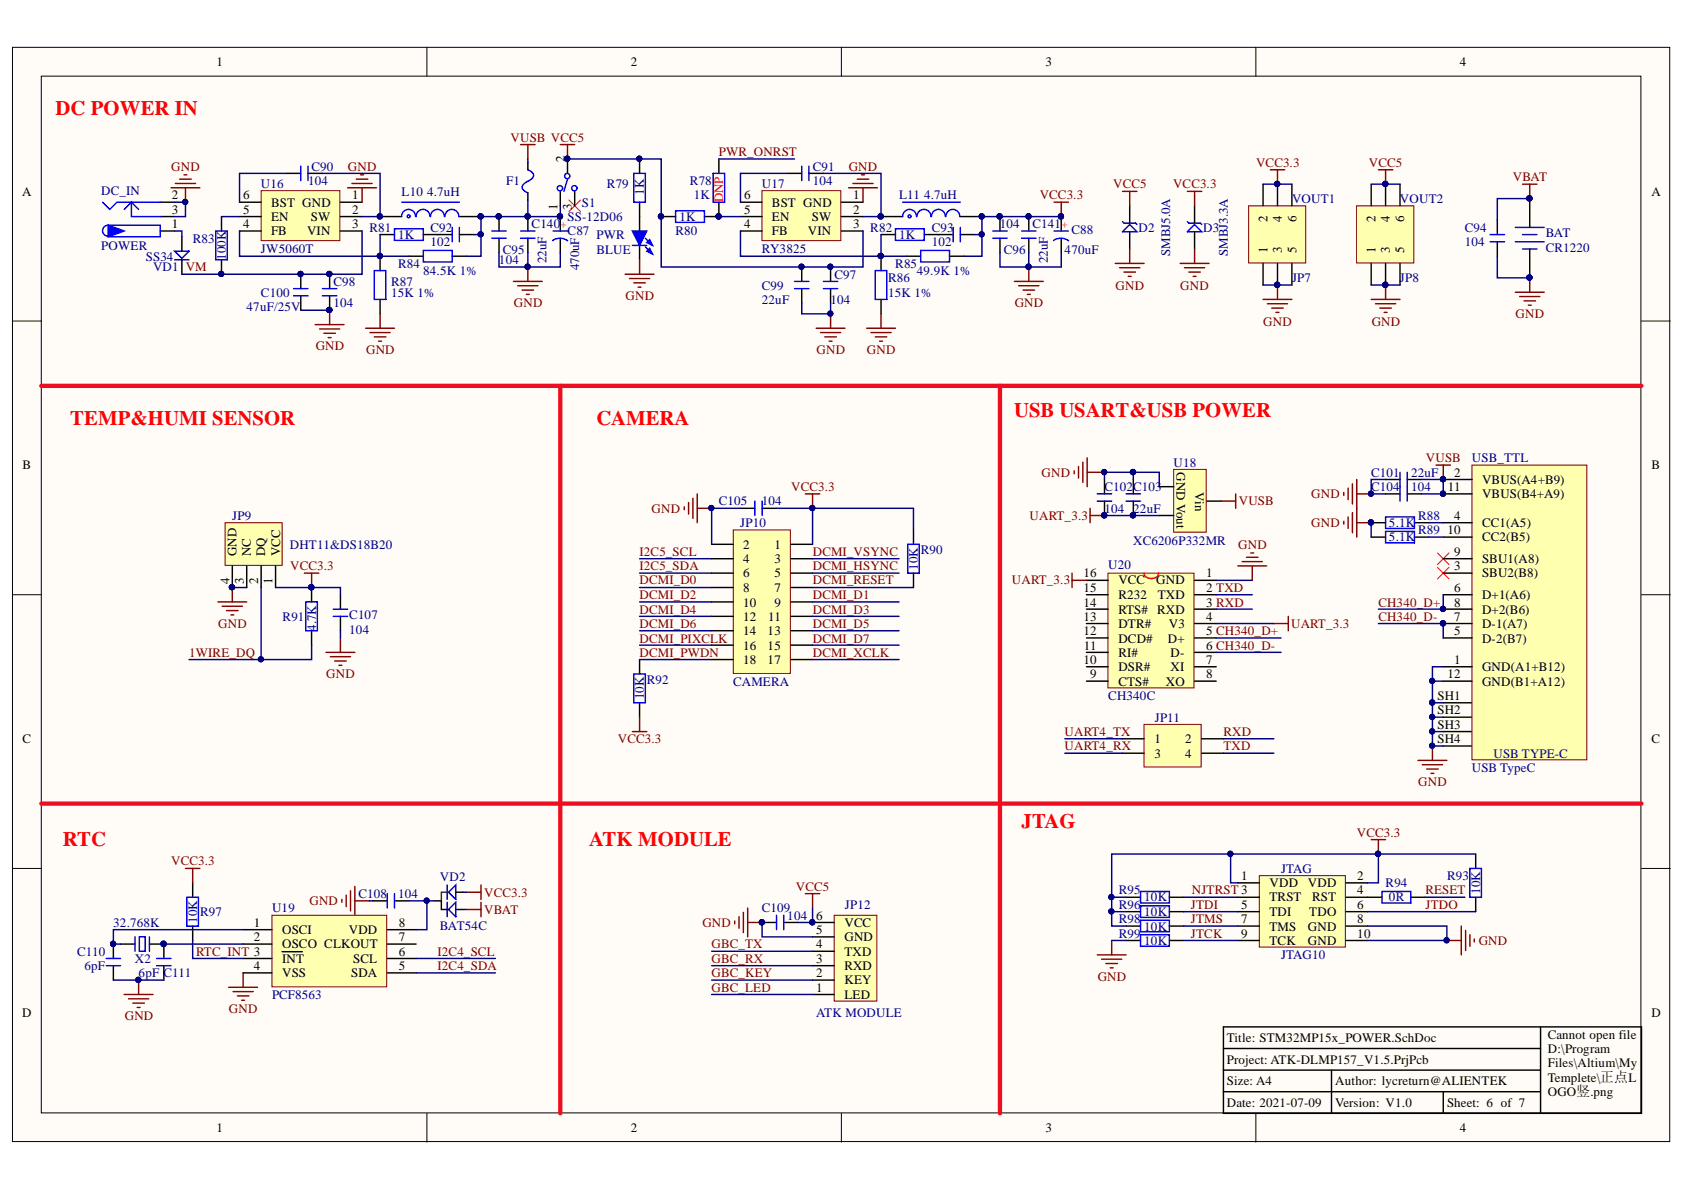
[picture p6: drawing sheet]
<svg xmlns="http://www.w3.org/2000/svg" width="297mm" height="210mm" viewBox="0 0 297 210" stroke-linecap="round" stroke-linejoin="round" font-family="sans-serif">
<defs><g id="words">
<g font-size="3.6" fill="#f00">
<text x="9.8" y="20.3">DC POWER IN</text>
<text x="12.4" y="74.9">TEMP&amp;HUMI SENSOR</text>
<text x="105.2" y="74.9">CAMERA</text>
<text x="178.9" y="73.6">USB USART&amp;USB POWER</text>
<text x="11.1" y="149.2">RTC</text>
<text x="103.9" y="149.2">ATK MODULE</text>
<text x="180.2" y="146.1">JTAG</text>
</g>
<g font-size="2.3">
<text x="38.2" y="11.7">1</text>
<text x="111.3" y="11.7">2</text>
<text x="184.4" y="11.7">3</text>
<text x="257.5" y="11.7">4</text>
<text x="99.6" y="28.6" transform="rotate(-90 99.6 28.6)">2</text>
<text x="3.9" y="34.5">A</text>
<text x="30.3" y="35.2">2</text>
<text x="42.9" y="35.2">6</text>
<text x="62.1" y="35.2">1</text>
<text x="131.3" y="35.2">6</text>
<text x="150.5" y="35.2">1</text>
<text x="291.3" y="34.5">A</text>
<text x="30.3" y="40.3">1</text>
<text x="30.3" y="37.7">3</text>
<text x="42.9" y="40.3">4</text>
<text x="42.9" y="37.7">5</text>
<text x="47.8" y="41.5">FB</text>
<text x="47.8" y="39">EN</text>
<text x="47.8" y="36.4">BST GND</text>
<text x="54.2" y="41.5">VIN</text>
<text x="54.8" y="39">SW</text>
<text x="62.1" y="37.7">2</text>
<text x="62.1" y="40.3">3</text>
<text x="98.3" y="37" transform="rotate(-90 98.3 37)">1</text>
<text x="100.9" y="37" transform="rotate(-90 100.9 37)">3</text>
<text x="131.3" y="40.3">4</text>
<text x="131.3" y="37.7">5</text>
<text x="136.2" y="41.5">FB</text>
<text x="136.2" y="39">EN</text>
<text x="136.2" y="36.4">BST GND</text>
<text x="142.5" y="41.5">VIN</text>
<text x="143.2" y="39">SW</text>
<text x="150.5" y="37.7">2</text>
<text x="150.5" y="40.3">3</text>
<text x="223.6" y="39.2" transform="rotate(-90 223.6 39.2)">2</text>
<text x="226.1" y="39.2" transform="rotate(-90 226.1 39.2)">4</text>
<text x="228.7" y="39.2" transform="rotate(-90 228.7 39.2)">6</text>
<text x="242.6" y="39.2" transform="rotate(-90 242.6 39.2)">2</text>
<text x="245.2" y="39.2" transform="rotate(-90 245.2 39.2)">4</text>
<text x="247.7" y="39.2" transform="rotate(-90 247.7 39.2)">6</text>
<text x="223.6" y="44.7" transform="rotate(-90 223.6 44.7)">1</text>
<text x="226.1" y="44.7" transform="rotate(-90 226.1 44.7)">3</text>
<text x="228.7" y="44.7" transform="rotate(-90 228.7 44.7)">5</text>
<text x="242.6" y="44.7" transform="rotate(-90 242.6 44.7)">1</text>
<text x="245.2" y="44.7" transform="rotate(-90 245.2 44.7)">3</text>
<text x="247.7" y="44.7" transform="rotate(-90 247.7 44.7)">5</text>
<text x="4" y="82.8">B</text>
<text x="207.5" y="83.3" transform="rotate(90 207.5 83.3)">GND Vout</text>
<text x="291.3" y="82.8">B</text>
<text x="210.8" y="86.9" transform="rotate(90 210.8 86.9)">Vin</text>
<text x="255.4" y="86.6">11</text>
<text x="256.5" y="84.1">2</text>
<text x="261.4" y="85.3">VBUS(A4+B9)</text>
<text x="261.4" y="87.9">VBUS(B4+A9)</text>
<text x="255.3" y="94.2">10</text>
<text x="256.5" y="91.7">4</text>
<text x="261.4" y="92.9">CC1(A5)</text>
<text x="261.4" y="95.5">CC2(B5)</text>
<text x="41.7" y="98" transform="rotate(-90 41.7 98)">GND</text>
<text x="44.3" y="98" transform="rotate(-90 44.3 98)">NC</text>
<text x="46.8" y="98" transform="rotate(-90 46.8 98)">DQ</text>
<text x="49.4" y="98" transform="rotate(-90 49.4 98)">VCC</text>
<text x="131.1" y="96.8">2</text>
<text x="131.1" y="99.3">4</text>
<text x="131.1" y="101.8">6</text>
<text x="136.6" y="96.8">1</text>
<text x="136.6" y="99.3">3</text>
<text x="136.6" y="101.8">5</text>
<text x="191.1" y="101.8">16</text>
<text x="212.8" y="101.8">1</text>
<text x="256.5" y="100.6">3</text>
<text x="256.5" y="98">9</text>
<text x="261.4" y="101.8">SBU2(B8)</text>
<text x="261.4" y="99.3">SBU1(A8)</text>
<text x="40.5" y="103" transform="rotate(-90 40.5 103)">4</text>
<text x="43" y="103" transform="rotate(-90 43 103)">3</text>
<text x="45.5" y="103" transform="rotate(-90 45.5 103)">2</text>
<text x="48.1" y="103" transform="rotate(-90 48.1 103)">1</text>
<text x="131.1" y="104.4">8</text>
<text x="131.1" y="107">10</text>
<text x="136.6" y="104.4">7</text>
<text x="136.6" y="107">9</text>
<text x="191.1" y="107">14</text>
<text x="191.1" y="104.4">15</text>
<text x="197.3" y="105.7">R232</text>
<text x="197.3" y="103.1">VCC</text>
<text x="204" y="103.1">GND</text>
<text x="204.2" y="105.7">TXD</text>
<text x="212.8" y="104.4">2 TXD</text>
<text x="212.8" y="107">3 RXD</text>
<text x="256.5" y="104.4">6</text>
<text x="256.5" y="107">8</text>
<text x="261.4" y="105.7">D+1(A6)</text>
<text x="131.1" y="109.5">12</text>
<text x="131.1" y="112.1">14</text>
<text x="135.4" y="112.1">13</text>
<text x="135.5" y="109.5">11</text>
<text x="191.1" y="112.1">12</text>
<text x="191.1" y="109.5">13</text>
<text x="197.3" y="113.3">DCD#</text>
<text x="197.3" y="110.8">DTR#</text>
<text x="197.3" y="108.3">RTS#</text>
<text x="204.1" y="108.3">RXD</text>
<text x="206" y="113.3">D+</text>
<text x="206.2" y="110.8">V3</text>
<text x="212.8" y="109.5">4</text>
<text x="212.8" y="112.1">5 CH340_D+</text>
<text x="256.5" y="112.1">5</text>
<text x="256.5" y="109.5">7</text>
<text x="261.4" y="113.3">D-2(B7)</text>
<text x="261.4" y="110.8">D-1(A7)</text>
<text x="261.4" y="108.3">D+2(B6)</text>
<text x="131.1" y="114.6">16</text>
<text x="131.1" y="117.1">18</text>
<text x="135.4" y="114.6">15</text>
<text x="135.4" y="117.1">17</text>
<text x="191.1" y="117.1">10</text>
<text x="191.2" y="114.6">11</text>
<text x="192.3" y="119.7">9</text>
<text x="197.3" y="118.4">DSR#</text>
<text x="197.3" y="115.9">RI#</text>
<text x="206.5" y="115.9">D-</text>
<text x="206.5" y="118.4">XI</text>
<text x="212.8" y="114.6">6 CH340_D-</text>
<text x="212.8" y="117.1">7</text>
<text x="212.8" y="119.7">8</text>
<text x="255.3" y="119.7">12</text>
<text x="256.5" y="117.1">1</text>
<text x="261.4" y="118.4">GND(A1+B12)</text>
<text x="197.3" y="120.9">CTS#</text>
<text x="205.6" y="120.9">XO</text>
<text x="253.5" y="123.5">SH1</text>
<text x="261.4" y="120.9">GND(B1+A12)</text>
<text x="4" y="131.1">C</text>
<text x="203.6" y="131.1">1</text>
<text x="209" y="131.1">2</text>
<text x="253.5" y="126">SH2</text>
<text x="253.5" y="128.6">SH3</text>
<text x="253.5" y="131.1">SH4</text>
<text x="291.3" y="131.1">C</text>
<text x="203.6" y="133.6">3</text>
<text x="209" y="133.6">4</text>
<text x="261.4" y="132.4">Shield4</text>
<text x="218.9" y="155.2">1</text>
<text x="239.4" y="155.2">2</text>
<text x="218.9" y="160.3">5</text>
<text x="223.9" y="156.5">VDD</text>
<text x="223.9" y="159">TRST</text>
<text x="223.9" y="161.5">TDI</text>
<text x="230.7" y="156.5">VDD</text>
<text x="230.9" y="161.5">TDO</text>
<text x="231.5" y="159">RST</text>
<text x="239.4" y="157.7">4</text>
<text x="239.4" y="160.3">6</text>
<text x="44.8" y="163.5">1</text>
<text x="44.8" y="166">2</text>
<text x="49.8" y="164.8">OSCI</text>
<text x="49.8" y="167.3">OSCO CLKOUT</text>
<text x="61.5" y="164.8">VDD</text>
<text x="70.3" y="166">7</text>
<text x="70.3" y="163.5">8</text>
<text x="144" y="167.3">4</text>
<text x="144" y="162.2">6</text>
<text x="144" y="164.8">5</text>
<text x="148.9" y="163.5">VCC</text>
<text x="148.9" y="166">GND</text>
<text x="218.9" y="162.8">7</text>
<text x="218.9" y="165.4">9</text>
<text x="223.9" y="164.2">TMS</text>
<text x="223.9" y="166.7">TCK</text>
<text x="230.7" y="164.2">GND</text>
<text x="230.7" y="166.7">GND</text>
<text x="239.4" y="162.8">8</text>
<text x="239.4" y="165.4">10</text>
<text x="44.8" y="171.1">4</text>
<text x="49.8" y="169.8">INT</text>
<text x="49.8" y="172.4">VSS</text>
<text x="61.9" y="172.4">SDA</text>
<text x="62.3" y="169.8">SCL</text>
<text x="70.3" y="171.1">5</text>
<text x="70.3" y="168.6">6</text>
<text x="144" y="172.4">2</text>
<text x="144" y="169.8">3</text>
<text x="148.9" y="173.6">KEY</text>
<text x="148.9" y="171.1">RXD</text>
<text x="148.9" y="168.6">TXD</text>
<text x="3.9" y="179.4">D</text>
<text x="144" y="174.9">1</text>
<text x="148.9" y="176.2">LED</text>
<text x="291.3" y="179.4">D</text>
<text x="216.4" y="183.8">Title: STM32MP15x_POWER.SchDoc</text>
<text x="273" y="183.2">Cannot open file</text>
<text x="273" y="185.7">D:\Program</text>
<text x="216.4" y="191.4">Size: A4</text>
<text x="216.4" y="187.6">Project: ATK-DLMP157_V1.5.PrjPcb</text>
<text x="235.5" y="191.4">Author: lycreturn@ALIENTEK</text>
<text x="273" y="188.3">Files\Altium\My</text>
<text x="273" y="190.8">Templete\正点L</text>
<text x="216.4" y="195.3">Date: 2021-07-09</text>
<text x="235.5" y="195.3">Version: V1.0</text>
<text x="255.2" y="195.3">Sheet: 6 of 7</text>
<text x="273" y="193.3">OGO竖.png</text>
<text x="38.2" y="199.7">1</text>
<text x="111.3" y="199.7">2</text>
<text x="184.4" y="199.7">3</text>
<text x="257.5" y="199.7">4</text>
</g>
<g font-size="2.3" fill="#800000">
<text x="90" y="25">VUSB VCC5</text>
<text x="126.8" y="27.6">PWR_ONRST</text>
<text x="221.6" y="29.4">VCC3.3</text>
<text x="241.4" y="29.4">VCC5</text>
<text x="30.2" y="30.1">GND</text>
<text x="61.4" y="30.1">GND</text>
<text x="149.7" y="30.1">GND</text>
<text x="183.4" y="35.2">VCC3.3</text>
<text x="196.3" y="33.2">VCC5</text>
<text x="206.9" y="33.2">VCC3.3</text>
<text x="266.8" y="32">VBAT</text>
<text x="32.8" y="47.9">VM</text>
<text x="110.4" y="52.9">GND</text>
<text x="196.8" y="51.1">GND</text>
<text x="208.2" y="51.1">GND</text>
<text x="90.6" y="54.2">GND</text>
<text x="179" y="54.2">GND</text>
<text x="222.8" y="57.4">GND</text>
<text x="241.9" y="57.4">GND</text>
<text x="267.3" y="56.2">GND</text>
<text x="55.7" y="61.8">GND</text>
<text x="64.6" y="62.5">GND</text>
<text x="144" y="62.5">GND</text>
<text x="152.9" y="62.5">GND</text>
<text x="251.5" y="81.5">VUSB</text>
<text x="139.6" y="86.6">VCC3.3</text>
<text x="183.7" y="84.1">GND</text>
<text x="218.5" y="89.1">VUSB</text>
<text x="231.3" y="87.9">GND</text>
<text x="114.9" y="90.4">GND</text>
<text x="181.6" y="91.7">UART_3.3</text>
<text x="231.3" y="92.9">GND</text>
<text x="51.2" y="100.6">VCC3.3</text>
<text x="112.8" y="98">I2C5_SCL</text>
<text x="112.8" y="100.6">I2C5_SDA</text>
<text x="143.4" y="98">DCMI_VSYNC</text>
<text x="143.4" y="100.6">DCMI_HSYNC</text>
<text x="218.4" y="96.8">GND</text>
<text x="112.8" y="103.1">DCMI_D0</text>
<text x="112.8" y="105.7">DCMI_D2</text>
<text x="143.4" y="103.1">DCMI_RESET</text>
<text x="143.4" y="105.7">DCMI_D1</text>
<text x="178.5" y="103.1">UART_3.3</text>
<text x="243.1" y="107">CH340_D+</text>
<text x="38.5" y="110.8">GND</text>
<text x="112.8" y="113.3">DCMI_PIXCLK</text>
<text x="112.8" y="108.3">DCMI_D4</text>
<text x="112.8" y="110.8">DCMI_D6</text>
<text x="143.4" y="108.3">DCMI_D3</text>
<text x="143.4" y="110.8">DCMI_D5</text>
<text x="143.4" y="113.3">DCMI_D7</text>
<text x="227.7" y="110.8">UART_3.3</text>
<text x="243.1" y="109.5">CH340_D-</text>
<text x="33.3" y="115.9">1WIRE_DQ</text>
<text x="57.5" y="119.7">GND</text>
<text x="112.8" y="115.9">DCMI_PWDN</text>
<text x="143.4" y="115.9">DCMI_XCLK</text>
<text x="109" y="131.1">VCC3.3</text>
<text x="187.8" y="129.8">UART4_TX</text>
<text x="215.8" y="129.8">RXD</text>
<text x="187.8" y="132.4">UART4_RX</text>
<text x="215.8" y="132.4">TXD</text>
<text x="250.2" y="138.7">GND</text>
<text x="239.3" y="147.6">VCC3.3</text>
<text x="30.2" y="152.7">VCC3.3</text>
<text x="54.6" y="159.7">GND</text>
<text x="85.4" y="158.2">VCC3.3</text>
<text x="85.4" y="161.2">VBAT</text>
<text x="140.4" y="157.1">VCC5</text>
<text x="210" y="160.3">JTDI</text>
<text x="210.2" y="157.7">NJTRST 3</text>
<text x="251.4" y="157.7">RESET</text>
<text x="251.4" y="160.3">JTDO</text>
<text x="123.9" y="163.5">GND</text>
<text x="125.5" y="167.3">GBC_TX</text>
<text x="210" y="162.8">JTMS</text>
<text x="210" y="165.4">JTCK</text>
<text x="260.8" y="166.7">GND</text>
<text x="34.6" y="168.6">RTC_INT 3</text>
<text x="77.2" y="168.6">I2C4_SCL</text>
<text x="77.2" y="171.1">I2C4_SDA</text>
<text x="125.5" y="169.8">GBC_RX</text>
<text x="125.5" y="172.4">GBC_KEY</text>
<text x="193.6" y="173">GND</text>
<text x="22" y="180">GND</text>
<text x="40.4" y="178.7">GND</text>
<text x="125.5" y="174.9">GBC_LED</text>
</g>
<g font-size="2.3" fill="#000080">
<text x="17.9" y="34.4">DC_IN</text>
<text x="46" y="33.1">U16</text>
<text x="54.3" y="32.6">104</text>
<text x="54.9" y="30.1">C90</text>
<text x="70.8" y="34.5">L10</text>
<text x="75.3" y="34.5">4.7uH</text>
<text x="89.3" y="32.6">F1</text>
<text x="107.1" y="33.2">R79</text>
<text x="113.6" y="34.4" transform="rotate(-90 113.6 34.4)">1K</text>
<text x="121.7" y="32.6">R78</text>
<text x="122.4" y="35.2">1K</text>
<text x="134.4" y="33.1">U17</text>
<text x="143.4" y="30.1">C91</text>
<text x="143.4" y="32.6">104</text>
<text x="158.6" y="35.2">L11</text>
<text x="163" y="35.2">4.7uH</text>
<text x="227.9" y="35.8">VOUT1</text>
<text x="246.9" y="35.8">VOUT2</text>
<text x="65.2" y="40.8">R81</text>
<text x="75.9" y="40.8">C92</text>
<text x="93.8" y="40.3">C140</text>
<text x="100.1" y="41.5">C87</text>
<text x="100.1" y="39">SS-12D06</text>
<text x="102.7" y="36.4">S1</text>
<text x="119.2" y="41.5">R80</text>
<text x="119.8" y="39">1K</text>
<text x="153.5" y="40.8">R82</text>
<text x="164.3" y="40.8">C93</text>
<text x="176.4" y="40.3">104</text>
<text x="182.1" y="40.3">C141</text>
<text x="189" y="41.3">C88</text>
<text x="200.8" y="40.8">D2</text>
<text x="212.2" y="40.8">D3</text>
<text x="258.4" y="40.8">C94</text>
<text x="272.7" y="41.9">BAT</text>
<text x="17.9" y="44.1">POWER</text>
<text x="25.7" y="46">SS34</text>
<text x="27" y="47.9">VD1</text>
<text x="34" y="42.8">R83</text>
<text x="39.9" y="45.8" transform="rotate(-90 39.9 45.8)">100K</text>
<text x="46" y="44.6">JW5060T</text>
<text x="70.2" y="47.3">R84</text>
<text x="70.2" y="42.1">1K</text>
<text x="75.9" y="43.5">102</text>
<text x="88" y="46.6">104</text>
<text x="88.7" y="44.7">C95</text>
<text x="96.4" y="46.4" transform="rotate(-90 96.4 46.4)">22uF</text>
<text x="102.1" y="47.7" transform="rotate(-90 102.1 47.7)">470uF</text>
<text x="105.2" y="42.1">PWR</text>
<text x="105.2" y="44.7">BLUE</text>
<text x="134.4" y="44.6">RY3825</text>
<text x="157.9" y="47.3">R85</text>
<text x="158.6" y="42.1">1K</text>
<text x="164.3" y="43.5">102</text>
<text x="177" y="44.7">C96</text>
<text x="184.8" y="46.4" transform="rotate(-90 184.8 46.4)">22uF</text>
<text x="187.8" y="44.7">470uF</text>
<text x="206.4" y="45.2" transform="rotate(-90 206.4 45.2)">SMBJ5.0A</text>
<text x="216.6" y="45.2" transform="rotate(-90 216.6 45.2)">SMBJ3.3A</text>
<text x="258.4" y="43.5">104</text>
<text x="272.7" y="44.5">CR1220</text>
<text x="46" y="52.3">C100</text>
<text x="58.8" y="50.4">C98</text>
<text x="69" y="50.4">R87</text>
<text x="69" y="52.3">15K 1%</text>
<text x="74.6" y="48.5">84.5K 1%</text>
<text x="134.4" y="51.1">C99</text>
<text x="134.4" y="53.6">22uF</text>
<text x="146.5" y="53.6">104</text>
<text x="147.2" y="49.1">C97</text>
<text x="156.6" y="49.8">R86</text>
<text x="156.6" y="52.3">15K 1%</text>
<text x="161.7" y="48.5">49.9K 1%</text>
<text x="227.9" y="49.8">JP7</text>
<text x="246.9" y="49.8">JP8</text>
<text x="43.5" y="54.9">47uF/25V</text>
<text x="58.8" y="54.2">104</text>
<text x="207" y="82.3">U18</text>
<text x="259.6" y="81.5">USB_TTL</text>
<text x="126.8" y="89.1">C105</text>
<text x="134.4" y="89.1">104</text>
<text x="194.8" y="86.6">C102C103</text>
<text x="241.9" y="86.6">C104</text>
<text x="241.9" y="84.1">C101</text>
<text x="248.9" y="86.6">104</text>
<text x="248.9" y="84.1">22uF</text>
<text x="41" y="91.7">JP9</text>
<text x="130.6" y="92.9">JP10</text>
<text x="194.8" y="90.4">104</text>
<text x="199.9" y="90.4">22uF</text>
<text x="245" y="92.9">5.1K</text>
<text x="245" y="95.5">5.1K</text>
<text x="250.2" y="91.7">R88</text>
<text x="250.2" y="94.2">R89</text>
<text x="51.1" y="96.8">DHT11&amp;DS18B20</text>
<text x="161.9" y="100.5" transform="rotate(-90 161.9 100.5)">10K</text>
<text x="162.4" y="97.8">R90</text>
<text x="195.5" y="100.3">U20</text>
<text x="199.9" y="96.2">XC6206P332MR</text>
<text x="49.8" y="109.5">R91</text>
<text x="55.8" y="111.2" transform="rotate(-90 55.8 111.2)">4.7K</text>
<text x="61.6" y="109.3">C107</text>
<text x="61.6" y="111.8">104</text>
<text x="113.6" y="123.3" transform="rotate(-90 113.6 123.3)">10K</text>
<text x="114.1" y="120.7">R92</text>
<text x="129.3" y="120.9">CAMERA</text>
<text x="195.5" y="123.5">CH340C</text>
<text x="203.7" y="127.3">JP11</text>
<text x="259.6" y="136.2">USB TypeC</text>
<text x="263.4" y="133.6">USB TYPE-C</text>
<text x="77.6" y="155.4">VD2</text>
<text x="226" y="153.9">JTAG</text>
<text x="255.2" y="155.2">R93</text>
<text x="35.3" y="161.5">R97</text>
<text x="48" y="160.9">U19</text>
<text x="63.2" y="158.4">C108</text>
<text x="70.2" y="158.4">104</text>
<text x="134.4" y="160.9">C109</text>
<text x="149" y="160.3">JP12</text>
<text x="197.4" y="157.7">R95</text>
<text x="197.4" y="160.3">R96</text>
<text x="201.8" y="159">10K</text>
<text x="201.8" y="161.5">10K</text>
<text x="244.4" y="156.5">R94</text>
<text x="245" y="159">0R</text>
<text x="261.1" y="157.6" transform="rotate(-90 261.1 157.6)">10K</text>
<text x="20" y="163.5">32.768K</text>
<text x="34.8" y="162.7" transform="rotate(-90 34.8 162.7)">10K</text>
<text x="77.6" y="164">BAT54C</text>
<text x="138.9" y="162.2">104</text>
<text x="197.4" y="162.8">R98</text>
<text x="197.4" y="165.4">R99</text>
<text x="201.8" y="164.2">10K</text>
<text x="201.8" y="166.7">10K</text>
<text x="13.6" y="168.6">C110</text>
<text x="14.9" y="171.1">6pF</text>
<text x="23.8" y="169.8">X2</text>
<text x="24.5" y="172.4">6pF C111</text>
<text x="226" y="169.2">JTAG10</text>
<text x="48" y="176.2">PCF8563</text>
<text x="144" y="179.4">ATK MODULE</text>
</g>
<text font-size="2.3" fill="#f00" x="127.5" y="35.7" transform="rotate(-90 127.5 35.7)">DNP</text>
<g font-size="1.9" fill="#f00">
<text x="98.9" y="39.2" transform="rotate(90 98.9 39.2)">+</text>
<text x="187.4" y="39.2" transform="rotate(90 187.4 39.2)">+</text>
</g>
</g></defs>
<g fill="#fffcf8" stroke="#000" stroke-width=".18">
<path d="M2.2 8.3h292.3v193.1h-292.3z"/>
<path d="M7.3 13.4h282.1v182.9h-282.1z"/>
</g>
<path d="M75.3 8.3v5.1M148.4 8.3v5.1M221.5 8.3v5.1M2.2 56.6h5.1M289.5 56.6h5.1M2.2 104.9h5.1M289.5 104.9h5.1M2.2 153.2h5.1M289.5 153.2h5.1M75.3 196.4v5.1M148.4 196.4v5.1M221.5 196.4v5.1" fill="none" stroke="#000" stroke-width=".18"/>
<path d="M215.8 181.1h73.7v15.3h-73.7zM215.8 188.8h55.9M215.8 192.6h55.9M215.8 184.9h55.9M234.9 188.8v7.6M254.6 192.6v3.8M271.7 181.1v15.3" fill="none" stroke="#000" stroke-width=".25"/>
<path d="M220.2 36.3h10.1v10.1h-10.1z" fill="#ffffb0" stroke="#800000" stroke-width=".18"/>
<path d="M222.8 32.5v3.8M225.3 32.5v3.8M227.9 32.5v3.8M222.8 46.5v3.8M225.3 46.5v3.8M227.9 46.5v3.8" fill="none" stroke="#000" stroke-width=".25"/>
<g fill="#000080" stroke="#000080" stroke-width=".18">
<circle cx="225.3" cy="50.2" r=".46"/>
<circle cx="225.3" cy="32.4" r=".46"/>
</g>
<path d="M239.3 36.3h10.1v10.1h-10.1z" fill="#ffffb0" stroke="#800000" stroke-width=".18"/>
<path d="M199.3 36.3v3M210.7 36.3v3M241.9 32.5v3.8M244.4 32.5v3.8M246.9 32.5v3.8M199.3 40.9v3M210.7 40.9v3M241.9 46.5v3.8M244.4 46.5v3.8M246.9 46.5v3.8" fill="none" stroke="#000" stroke-width=".25"/>
<g fill="#000080" stroke="#000080" stroke-width=".18">
<circle cx="244.3" cy="50.2" r=".46"/>
<circle cx="244.4" cy="32.4" r=".46"/>
<circle cx="225.3" cy="32.4" r=".46"/>
<circle cx="225.3" cy="50.2" r=".46"/>
<circle cx="269.8" cy="49" r=".46"/>
<circle cx="269.8" cy="35" r=".47"/>
</g>
<g fill="none" stroke="#800000" stroke-width=".25">
<path d="M198 33.8h2.5M199.3 33.8v2.5M209.4 33.8h2.6M210.7 33.8v2.5M224.1 29.9h2.5M225.3 29.9v2.6M243.1 29.9h2.6M244.4 29.9v2.6M268.6 32.5h2.5M269.8 32.5v2.5M196.7 46.5h5.1M197.5 47.2h3.5"/>
<path d="M198.3 48h2M199 48.8h.5M199.3 43.9v2.6M208.2 46.5h5.1M208.9 47.2h3.6M209.7 48h2M210.5 48.8h.5M210.7 43.9v2.6M222.8 52.8h5.1M223.6 53.6h3.5M224.3 54.3h2M225.1 55.1h.5"/>
<path d="M225.3 50.3v2.5M241.9 52.8h5M242.6 53.6h3.6M243.4 54.3h2M244.1 55.1h.6M244.4 50.3v2.5M267.3 51.5h5.1M268.1 52.3h3.5M268.8 53.1h2M269.6 53.8h.5M269.8 49v2.5"/>
</g>
<path d="M198 39.1l.3 .2h2l.2 .3M209.4 39.1l.3 .2h2l.3 .3M198 40.9l1.3-1.3 1.2 1.3zM209.4 40.9l1.3-1.3 1.3 1.3z" fill="none" stroke="#00f" stroke-width=".25"/>
<path d="M7.3 68.1h282.2M176.4 68.1v128.3" fill="none" stroke="#ee0e22" stroke-width=".76"/>
<path d="M201.8 127.8h10.1v7.5h-10.1z" fill="#ffffb0" stroke="#800000" stroke-width=".18"/>
<path d="M198 130.3h3.8M198 132.9h3.8M212 130.3h3.8M212 132.9h3.8" fill="none" stroke="#000" stroke-width=".25"/>
<path d="M195.4 101.1h15.2v20.2h-15.2z" fill="#ffffb0" stroke="#800000" stroke-width=".18"/>
<g fill="none" stroke="#000" stroke-width=".25">
<path d="M191.6 102.4h3.9M191.6 104.9h3.9M191.6 107.4h3.9M191.6 110h3.9M191.6 112.5h3.9M191.6 115.1h3.9M191.6 117.6h3.9M210.7 102.4h3.8M210.7 104.9h3.8M210.7 107.4h3.8M210.7 110h3.8M210.7 112.5h3.8"/>
<path d="M210.7 115.1h3.8M210.7 117.6h3.8M191.6 120.2h3.9M210.7 120.2h3.8M65.8 158.9h2.5M69.6 158.9h2.5M76.6 158.9h1.2v1.5h1.3M80.4 157.4h1.3M198.6 158.3h2.6M206.3 158.3h2.5M241.2 158.3h2.6M248.9 158.3h2.5"/>
<path d="M260.3 150.6v2.6M260.3 158.3v2.5M20 166.5v2.6M20 170.3v2.6M21.3 166.5h2.5M26.4 166.5h2.5v2.6M28.9 170.3v2.6M80.4 160.4h1.3M198.6 160.8h2.6M198.6 163.3h2.6M198.6 165.9h2.6M206.3 160.8h2.5"/>
<path d="M206.3 163.3h2.5M206.3 165.9h2.5"/>
</g>
<path d="M201.8 101.1a1.32 1.32 0 0 0 1.3 1 1.32 1.32 0 0 0 1.3-1" fill="none" stroke="#f00" stroke-width=".25"/>
<path d="M98.8 68.1v128.3M7.3 141.7h282.2" fill="none" stroke="#ee0e22" stroke-width=".76"/>
<g fill="none" stroke="#00f" stroke-width=".25">
<path d="M68.3 157.6v2.6M69.6 157.6v2.6M78.9 156.1v2.5M78.9 159.2v2.5M79.1 157.4l1.3-1.3v2.5zM201.2 157.2h5.1v2.1h-5.1zM201.2 159.8h5.1v2h-5.1zM243.8 157.2h5.1v2.1h-5.1zM259.3 153.2h2v5.1h-2zM18.7 169.1h2.6M18.7 170.3h2.6M23.8 165.3v2.5"/>
<path d="M24.6 165.3h1v2.5h-1zM26.4 165.3v2.5M27.6 169.1h2.6M27.6 170.3h2.6M79.1 160.4l1.3-1.2v2.5zM201.2 162.3h5.1v2.1h-5.1zM201.2 164.9h5.1v2h-5.1z"/>
</g>
<g fill="none" stroke="#800000" stroke-width=".25">
<path d="M60.3 158.6v.6M61.1 157.9v2M61.8 157.1v3.6M62.6 156.4v5M62.6 158.9h2.5M82.3 157.4h2.5M84.8 156.1v2.5M84.8 159.2v2.5M241.9 148.1h2.5M243.1 148.1v2.5M21.9 175.4h5.1M22.7 176.2h3.5"/>
<path d="M23.4 176.9h2.1M24.2 177.7h.5M24.4 172.9v2.5M40.3 174.1h5.1M41.1 174.9h3.6M41.9 175.7h2M42.6 176.4h.5M42.9 171.6v2.5M82.3 160.4h2.5M193.5 168.4h5.1M194.3 169.2h3.6M195.1 170h2"/>
<path d="M195.8 170.7h.5M196.1 165.9v2.5M255.2 165.9h2.6M257.8 163.3v5.1M258.5 164.1v3.6M259.3 164.9v2M260 165.6v.5"/>
</g>
<g fill="#000080" stroke="#000080" stroke-width=".18">
<circle cx="243.1" cy="150.6" r=".47"/>
<circle cx="255.2" cy="165.8" r=".46"/>
<circle cx="19.9" cy="166.5" r=".46"/>
<circle cx="28.8" cy="166.5" r=".46"/>
<circle cx="24.4" cy="172.8" r=".47"/>
</g>
<path d="M79.1 157.4h-1.3v1.5" fill="none" stroke="#2d1b3e" stroke-width=".25"/>
<path d="M129.3 93.5h10.1v25.3h-10.1z" fill="#ffffb0" stroke="#800000" stroke-width=".18"/>
<g fill="none" stroke="#000" stroke-width=".25">
<path d="M125.5 96h3.8M125.5 98.6h3.8M130.6 89.7h2.6M134.4 89.7h2.6M139.5 96h3.8M139.5 98.6h3.8M161.1 93.5v2.5M125.5 101.1h3.8M125.5 103.6h3.8M125.5 106.2h3.8M125.5 108.7h3.8M125.5 111.3h3.8"/>
<path d="M125.5 113.8h3.8M125.5 116.3h3.8M139.5 101.1h3.8M139.5 103.6h3.8M139.5 106.2h3.8M139.5 108.7h3.8M139.5 111.3h3.8M139.5 113.8h3.8M139.5 116.3h3.8M161.1 101.1v2.5"/>
</g>
<path d="M133.2 88.4v2.5M134.4 88.4v2.5M160.1 96h2v5.1h-2z" fill="none" stroke="#00f" stroke-width=".25"/>
<path d="M120.7 89.4v.5M121.5 88.6v2.1M122.2 87.9v3.5M123 87.1v5.1M123 89.7h2.5M142.1 87.1h2.5M143.3 87.1v2.6" fill="none" stroke="#800000" stroke-width=".25"/>
<g fill="#000080" stroke="#000080" stroke-width=".18">
<circle cx="125.5" cy="89.6" r=".46"/>
<circle cx="143.3" cy="89.6" r=".46"/>
</g>
<path d="M147.1 161.4h7.6v15.2h-7.6z" fill="#ffffb0" stroke="#800000" stroke-width=".18"/>
<path d="M112.8 116.3v2.6M112.8 124v2.5M134.4 162.7h2.6M138.2 162.7h2.6M143.3 175.4h3.8M143.3 172.9h3.8M143.3 170.3h3.8M143.3 167.8h3.8M143.3 162.7h3.8M143.3 165.3h3.8" fill="none" stroke="#000" stroke-width=".25"/>
<g fill="#000080" stroke="#000080" stroke-width=".18">
<circle cx="143.3" cy="162.7" r=".46"/>
<circle cx="134.4" cy="162.7" r=".46"/>
</g>
<path d="M111.5 129h2.6M112.8 126.5v2.5M142.1 157.6h2.5M143.3 157.6v2.6M129.6 162.5v.5M130.4 161.7v2M131.1 160.9v3.6M131.9 160.2v5.1M131.9 162.7h2.5" fill="none" stroke="#800000" stroke-width=".25"/>
<path d="M111.8 118.9h2v5.1h-2zM137 161.4v2.6M138.2 161.4v2.6" fill="none" stroke="#00f" stroke-width=".25"/>
<path d="M222.1 154.5h15.2v12.6h-15.2z" fill="#ffffb0" stroke="#800000" stroke-width=".18"/>
<path d="M218.3 155.7h3.9M218.3 158.3h3.9M237.4 155.7h3.8M237.4 158.3h3.8M218.3 160.8h3.9M218.3 163.3h3.9M218.3 165.9h3.9M237.4 160.8h3.8M237.4 163.3h3.8M237.4 165.9h3.8" fill="none" stroke="#000" stroke-width=".25"/>
<path d="M48 161.4h20.2v12.7h-20.2z" fill="#ffffb0" stroke="#800000" stroke-width=".18"/>
<g fill="none" stroke="#000" stroke-width=".25">
<path d="M28.3 35.7h2.5M28.3 38.2h2.5M93.1 28.7v1.2M93.1 34v1.3M28.3 40.7h2.5M32.1 41.8v2.5M32.1 45.8v2.6M42.9 164h5.1M42.9 166.5h5.1M42.9 169.1h5.1M42.9 171.6h5.1M49.8 167.9h.5"/>
<path d="M50.4 167.9h1.6M52 167.9h1.3M68.3 164h5.1M68.3 166.5h5.1M68.3 169.1h5.1M68.3 171.6h5.1"/>
</g>
<path d="M30.2 33.1h5.1M30.9 32.4h3.6M31.7 31.6h2M32.5 30.8h.5M32.7 33.1v2.6M91.8 25.5h2.6M93.1 25.5v2.5" fill="none" stroke="#800000" stroke-width=".25"/>
<circle cx="32.7" cy="35.6" r=".46" fill="#000080" stroke="#000080" stroke-width=".18"/>
<path d="M18.1 35.7l1.3 1.2 1.2-1.2h7.7M19.1 39.7a.97 .97 0 0 0-1 1 .97 .97 0 0 0 1 1M19.1 39.7h9.2v2.1h-9.2zM21.9 36.9l1.3-1.2v2.5h5.1M23.2 35.7l1.2 1.2M93.1 29.9l.2 .1a.85 .85 0 0 1 .6 1.4l-.9 .7a.94 .94 0 0 0-.7 1.4l.8 .5M30.8 44.3h2.5l-1.2 1.3zM30.8 45.8h2.5" fill="none" stroke="#00f" stroke-width=".25"/>
<path d="M19.1 39.7l2.8 1-2.8 1.1z" fill="#00f"/>
<g fill="none" stroke="#00f" stroke-width=".25">
<path d="M19.1 39.7l2.8 1-2.8 1.1zM70.9 35.7h10.1M72.3 38.1l-.2-.2-.3 .3 .3 .2 .2-.2M73.3 38.2a1.23 1.23 0 0 0-1.2-1.3 1.23 1.23 0 0 0-1.3 1.3M75.8 38.2a1.22 1.22 0 0 0-1.2-1.3 1.22 1.22 0 0 0-1.2 1.3M78.4 38.2a1.22 1.22 0 0 0-1.2-1.3 1.22 1.22 0 0 0-1.3 1.3M80.9 38.2a1.22 1.22 0 0 0-1.2-1.3 1.22 1.22 0 0 0-1.2 1.3M56.9 52.2h2.5M56.9 50.9h2.5M86.7 40.7h2.6M86.7 42h2.6M97.5 42.4h.1a2.25 2.25 0 0 1 2.5 .1"/>
<path d="M97.6 40.7h2.5"/>
</g>
<path d="M67 38.2h3.9M81 38.2h3.8M88 38.2v2.5M98.8 38.2v2.5M58.1 48.4v2.5M58.1 52.2v2.5M88 42v2.6M98.8 42v2.6" fill="none" stroke="#000" stroke-width=".25"/>
<g fill="#000080" stroke="#000080" stroke-width=".18">
<circle cx="98.8" cy="38.2" r=".47"/>
<circle cx="93.1" cy="47" r=".46"/>
<circle cx="67" cy="38.2" r=".46"/>
<circle cx="84.8" cy="38.2" r=".47"/>
<circle cx="88" cy="38.2" r=".47"/>
<circle cx="58.1" cy="48.3" r=".46"/>
<circle cx="58.1" cy="54.7" r=".46"/>
</g>
<path d="M90.6 49.6h5M91.3 50.4h3.6M92.1 51.2h2M92.9 51.9h.5M93.1 47.1v2.5" fill="none" stroke="#800000" stroke-width=".25"/>
<path d="M46.1 33.6h13.8v8.8h-13.8z" fill="#ffffb0" stroke="#800000" stroke-width=".18"/>
<g fill="none" stroke="#000" stroke-width=".25">
<path d="M39.1 38.2v2.5M42.2 35.7h3.9M42.2 38.2h3.9M50.5 30.6h2.6M54.3 30.6h2.6M60 35.7h3.9M60 38.2h3.9M112.8 38.2v2.5M39.1 45.8v2.6M42.2 40.7h3.9M53.1 48.4v2.5M53.1 52.2v2.5"/>
<path d="M60 40.7h3.9M67 45.2v2.5M67 52.8v2.6M67 41.4h2.6M72.1 45.2h2.6M74.7 41.4h5.1M79.8 45.2h2.5M81 41.4h2.6M112.8 43.3v2.5"/>
</g>
<g fill="#000080" stroke="#000080" stroke-width=".18">
<circle cx="67" cy="45.1" r=".46"/>
<circle cx="53" cy="48.3" r=".46"/>
<circle cx="39" cy="48.3" r=".46"/>
<circle cx="58.1" cy="54.7" r=".46"/>
</g>
<path d="M53.1 29.3v2.6M54.3 29.3v2.6M38.1 40.7h2v5.1h-2zM51.8 52.2h2.5M51.8 50.9h2.5M66 47.7h2.1v5.1h-2.1zM69.6 40.4h5.1v2h-5.1zM74.7 44.2h5.1v2h-5.1zM79.8 40.1v2.6M81 40.1v2.6" fill="none" stroke="#00f" stroke-width=".25"/>
<g fill="none" stroke="#800000" stroke-width=".25">
<path d="M61.3 33.1h5.1M62.1 32.4h3.5M62.8 31.6h2.1M63.6 30.8h.5M63.9 33.1v2.6M55.6 57.3h5.1M56.4 58h3.5M57.1 58.8h2.1M57.9 59.5h.5M58.1 54.7v2.6M64.5 57.9h5.1M65.3 58.7h3.5"/>
<path d="M66 59.4h2.1M67 55.4v2.5M66.8 60.2h.5"/>
</g>
<path d="M111.5 40.7h2.6l-1.3 2.6z" fill="#00f"/>
<path d="M111.5 40.7h2.6l-1.3 2.6zM113.8 42l1.3 1.3M113.8 43.5l1.3 1.3" fill="none" stroke="#00f" stroke-width=".25"/>
<path d="M114.1 42.8l.5-.5 .5 1z" fill="#00f"/>
<path d="M114.1 42.8l.5-.5 .5 1z" fill="none" stroke="#00f" stroke-width=".25"/>
<path d="M114.1 44.3l.5-.5 .5 1z" fill="#00f"/>
<g fill="none" stroke="#00f" stroke-width=".25">
<path d="M111.8 30.6h2v5.1h-2zM159.2 35.7h10.2M160.7 38.1a.26 .26 0 0 0-.3-.2 .26 .26 0 0 0-.2 .3 .26 .26 0 0 0 .2 .2l.3-.2M161.7 38.2a1.22 1.22 0 0 0-1.3-1.3 1.22 1.22 0 0 0-1.2 1.3M164.2 38.2a1.23 1.23 0 0 0-1.2-1.3 1.23 1.23 0 0 0-1.3 1.3M166.7 38.2a1.22 1.22 0 0 0-1.2-1.3 1.22 1.22 0 0 0-1.2 1.3M169.3 38.2a1.22 1.22 0 0 0-1.2-1.3 1.22 1.22 0 0 0-1.3 1.3M111.5 43.3h2.6M114.1 44.3l.5-.5 .5 1zM145.2 50.9h2.6M145.2 49.6h2.6M175.1 40.7h2.6"/>
<path d="M175.1 42h2.6M185.8 42.4h.1a2.28 2.28 0 0 1 2.6 .1M185.9 40.7h2.6"/>
</g>
<path d="M112.8 28v2.6M112.8 35.7v2.5M155.4 38.2h3.8M169.4 38.2h3.8M176.4 38.2v2.5M187.2 38.2v2.5M146.5 47.1v2.5M146.5 50.9v2.6M176.4 42v2.6M187.2 42v2.6" fill="none" stroke="#000" stroke-width=".25"/>
<g fill="#000080" stroke="#000080" stroke-width=".18">
<circle cx="112.8" cy="28" r=".46"/>
<circle cx="187.1" cy="38.2" r=".46"/>
<circle cx="181.4" cy="47" r=".46"/>
<circle cx="155.3" cy="38.2" r=".47"/>
<circle cx="173.1" cy="38.2" r=".46"/>
<circle cx="176.3" cy="38.2" r=".47"/>
<circle cx="146.5" cy="47" r=".46"/>
</g>
<path d="M185.9 35.7h2.6M187.2 35.7v2.5M110.3 48.4h5.1M111 49.1h3.6M111.8 49.9h2M112.6 50.7h.5M112.8 45.8v2.6M178.9 49.6h5.1M179.7 50.4h3.5M180.5 51.2h2M181.2 51.9h.5M181.5 47.1v2.5" fill="none" stroke="#800000" stroke-width=".25"/>
<path d="M134.4 33.6h13.9v8.8h-13.9z" fill="#ffffb0" stroke="#800000" stroke-width=".18"/>
<g fill="none" stroke="#000" stroke-width=".25">
<path d="M116.6 38.2h2.6M124.3 38.2h2.5M130.6 35.7h3.8M130.6 38.2h3.8M138.9 30.6h2.5M142.7 30.6h2.5M148.4 35.7h3.8M148.4 38.2h3.8M130.6 40.7h3.8M141.4 47.1v2.5M141.4 50.9v2.6M148.4 40.7h3.8"/>
<path d="M155.4 45.2v2.5M155.4 52.8v2.6M155.4 41.4h2.5M159.9 45.2h2.5M163 41.4h5.1M167.5 45.2h2.5M169.4 41.4h2.5"/>
</g>
<g fill="#000080" stroke="#000080" stroke-width=".18">
<circle cx="155.3" cy="45.1" r=".46"/>
<circle cx="141.4" cy="47" r=".46"/>
<circle cx="146.5" cy="55.3" r=".46"/>
<circle cx="126.7" cy="38.2" r=".46"/>
<circle cx="116.6" cy="38.2" r=".46"/>
<circle cx="100" cy="28" r=".46"/>
<circle cx="194.8" cy="90.9" r=".46"/>
</g>
<path d="M119.2 37.2h5.1v2h-5.1zM141.4 29.3v2.6M142.7 29.3v2.6M140.1 50.9h2.6M140.1 49.6h2.6M154.4 47.7h2v5.1h-2zM157.9 40.4h5.1v2h-5.1zM162.4 44.2h5.1v2h-5.1zM168.1 40.1v2.6M169.4 40.1v2.6" fill="none" stroke="#00f" stroke-width=".25"/>
<g fill="none" stroke="#800000" stroke-width=".25">
<path d="M98.8 25.5h2.6M100.1 25.5v2.5M149.7 33.1h5.1M150.4 32.4h3.6M151.2 31.6h2M152 30.8h.5M152.2 33.1v2.6M144 57.9h5M144.7 58.7h3.6M145.5 59.4h2M146.5 55.4v2.5M152.9 57.9h5"/>
<path d="M153.6 58.7h3.6M154.4 59.4h2M155.4 55.4v2.5M146.3 60.2h.5M155.2 60.2h.5M192.3 89.7v2.5M192.3 90.9h2.5M218.3 99.8h5.1M219.1 99.1h3.6M219.9 98.3h2M220.6 97.5h.5M220.9 99.8v2.6"/>
</g>
<path d="M100.4 35.3l2 2M102.4 35.3l-2 2" fill="none" stroke="#f00" stroke-width=".18"/>
<path d="M207 82.8h5.8v11.1h-5.8z" fill="#ffffb0" stroke="#800000" stroke-width=".18"/>
<path d="M194.8 84.6v2.5M194.8 88.4v2.5M199.9 84.6v2.5M199.9 88.4v2.5M204.5 85.8h2.5M204.5 90.9h2.5M212.9 88.4h2.5" fill="none" stroke="#000" stroke-width=".25"/>
<path d="M189.5 83.1v.5M190.2 82.3v2M191 81.5v3.6M191.8 80.8v5M191.8 83.3h2.5M215.4 88.4h2.6M218 87.1v2.6M189.1 101.1v2.5M189.1 102.4h2.5M224.7 110h2.5M227.2 108.7v2.6" fill="none" stroke="#800000" stroke-width=".25"/>
<g fill="#000080" stroke="#000080" stroke-width=".18">
<circle cx="194.8" cy="90.9" r=".46"/>
<circle cx="199.8" cy="90.9" r=".47"/>
</g>
<path d="M193.5 88.4h2.6M193.5 87.1h2.6M198.6 88.4h2.6M198.6 87.1h2.6" fill="none" stroke="#00f" stroke-width=".25"/>
<path d="M39.7 92.2h10.1v7.5h-10.1z" fill="#ffffb0" stroke="#800000" stroke-width=".18"/>
<g fill="none" stroke="#000" stroke-width=".25">
<path d="M98.8 33.8v2.5M100.1 28v2.6M101.4 33.8v2.5M264.1 38.8v2.6M269.8 35v5.1M264.1 42.7v2.5M269.8 43.9v5.1M41 99.8v3.8M43.5 99.8v3.8M46.1 99.8v3.8M48.6 99.8v3.8M241.9 92.2h2.5"/>
<path d="M241.9 94.7h2.5M244.4 87.1h2.5M244.4 84.6h2.5M248.2 87.1h2.6M248.2 84.6h2.6M249.5 92.2h2.5M249.5 94.7h2.5M55 103.6v2.6M55 111.3v2.5M60 104.9v2.5M60 108.7v2.6M254.6 126.5h5.1"/>
<path d="M254.6 129h5.1M254.6 131.6h5.1M254.6 124h5.1M34 155.7v2.6M34 163.3v2.6"/>
</g>
<g fill="#000080" stroke="#000080" stroke-width=".18">
<circle cx="40.9" cy="103.6" r=".46"/>
<circle cx="54.9" cy="103.6" r=".46"/>
<circle cx="100" cy="28" r=".46"/>
<circle cx="269.8" cy="35" r=".47"/>
<circle cx="269.8" cy="49" r=".46"/>
<circle cx="254.5" cy="84.5" r=".46"/>
<circle cx="241.8" cy="87.1" r=".46"/>
<circle cx="252.6" cy="131.5" r=".46"/>
<circle cx="241.8" cy="92.1" r=".46"/>
</g>
<g fill="none" stroke="#800000" stroke-width=".25">
<path d="M237 86.9v.5M237 91.9v.6M237.8 86.1v2M237.8 91.2v2M238.6 85.3v3.6M238.6 90.4v3.6M239.3 84.6v10.1M239.3 87.1h2.6M239.3 92.2h2.6M253.3 82h2.5M254.6 82v2.6M38.4 106.2h5.1"/>
<path d="M39.2 106.9h3.6M40 107.7h2M40.7 108.5h.5M41 103.6v2.6M53.7 101.1h2.5M55 101.1v2.5M57.5 115.1h5.1M58.3 115.8h3.5M59 116.6h2.1M59.8 117.4h.5M60 112.5v2.6M250.1 134.1h5.1"/>
<path d="M250.9 134.9h3.5M251.7 135.7h2M252.4 136.4h.5M252.7 131.6v2.5M32.7 153.2h2.6M34 153.2v2.5"/>
</g>
<g fill="none" stroke="#00f" stroke-width=".25">
<path d="M100.1 31.6l-.6 2.2M262.8 41.4h2.6M262.8 42.7h2.6M244.4 91.2h5.1v2h-5.1zM244.4 93.7h5.1v2.1h-5.1zM246.9 83.3v5.1M248.2 83.3v5.1M53.9 106.2h2.1v5.1h-2.1zM58.8 108.7h2.5M58.8 107.4h2.5M33 158.3h2v5h-2z"/>
<circle cx="98.8" cy="33.2" r=".46"/>
<circle cx="100" cy="31.1" r=".46"/>
<circle cx="101.3" cy="33.2" r=".46"/>
</g>
<path d="M267.3 40.1h5.1M267.3 42.7h5.1M268.6 41.4h2.5M268.6 43.9h2.5" fill="none" stroke="#0000b4" stroke-width=".25"/>
<path d="M253.6 97.5l2 2.1M255.6 97.5l-2 2.1M253.6 100.1l2 2M255.6 100.1l-2 2" fill="none" stroke="#f00" stroke-width=".18"/>
<path d="M259.6 82h20.3v52h-20.3z" fill="#ffffb0" stroke="#800000" stroke-width=".18"/>
<g fill="none" stroke="#000" stroke-width=".25">
<path d="M93.1 38.2v2.5M126.8 28v2.6M126.8 35.7v2.5M181.5 38.2v2.5M93.1 42v2.6M181.5 42v2.6M254.6 84.6h5.1M254.6 92.2h5.1M254.6 98.6h5.1M254.6 94.7h5.1M254.6 87.1h5.1M254.6 117.6h5.1"/>
<path d="M254.6 101.1h5.1M254.6 112.5h5.1M254.6 104.9h5.1M254.6 110h5.1M254.6 107.4h5.1M254.6 120.2h5.1"/>
</g>
<g fill="#000080" stroke="#000080" stroke-width=".18">
<circle cx="254.5" cy="84.5" r=".46"/>
<circle cx="254.5" cy="109.9" r=".46"/>
<circle cx="254.5" cy="107.4" r=".46"/>
<circle cx="254.5" cy="87.1" r=".46"/>
<circle cx="93" cy="38.2" r=".46"/>
<circle cx="181.4" cy="38.2" r=".46"/>
<circle cx="225.3" cy="32.4" r=".46"/>
<circle cx="244.4" cy="32.4" r=".46"/>
<circle cx="225.3" cy="50.2" r=".46"/>
<circle cx="244.3" cy="50.2" r=".46"/>
<circle cx="269.8" cy="49" r=".46"/>
<circle cx="269.8" cy="35" r=".47"/>
<circle cx="196" cy="158.2" r=".47"/>
<circle cx="196" cy="160.8" r=".46"/>
<circle cx="217" cy="150.6" r=".46"/>
<circle cx="255.2" cy="165.8" r=".46"/>
<circle cx="243.1" cy="150.6" r=".47"/>
<circle cx="24.4" cy="172.8" r=".47"/>
<circle cx="19.9" cy="166.5" r=".46"/>
<circle cx="28.8" cy="166.5" r=".46"/>
<circle cx="75.2" cy="158.9" r=".46"/>
<circle cx="143.3" cy="89.6" r=".46"/>
<circle cx="125.5" cy="89.6" r=".46"/>
<circle cx="143.3" cy="162.7" r=".46"/>
<circle cx="134.4" cy="162.7" r=".46"/>
<circle cx="32.7" cy="35.6" r=".46"/>
<circle cx="67" cy="38.2" r=".46"/>
<circle cx="58.1" cy="54.7" r=".46"/>
<circle cx="67" cy="45.1" r=".46"/>
<circle cx="84.8" cy="41.3" r=".46"/>
<circle cx="39" cy="48.3" r=".46"/>
<circle cx="53" cy="48.3" r=".46"/>
<circle cx="58.1" cy="48.3" r=".46"/>
<circle cx="181.4" cy="47" r=".46"/>
<circle cx="155.3" cy="38.2" r=".47"/>
<circle cx="146.5" cy="55.3" r=".46"/>
<circle cx="173.2" cy="41.3" r=".46"/>
<circle cx="155.3" cy="45.1" r=".46"/>
<circle cx="93.1" cy="47" r=".46"/>
<circle cx="126.7" cy="38.2" r=".46"/>
<circle cx="84.8" cy="38.2" r=".47"/>
<circle cx="88" cy="38.2" r=".47"/>
<circle cx="98.8" cy="38.2" r=".47"/>
<circle cx="199.8" cy="83.3" r=".47"/>
<circle cx="199.8" cy="90.9" r=".47"/>
<circle cx="194.8" cy="90.9" r=".46"/>
<circle cx="40.9" cy="103.6" r=".46"/>
<circle cx="46" cy="116.3" r=".46"/>
<circle cx="54.9" cy="103.6" r=".46"/>
<circle cx="100" cy="28" r=".46"/>
<circle cx="112.8" cy="28" r=".46"/>
<circle cx="116.6" cy="38.2" r=".46"/>
<circle cx="141.4" cy="47" r=".46"/>
<circle cx="146.5" cy="47" r=".46"/>
<circle cx="241.8" cy="92.1" r=".46"/>
<circle cx="241.8" cy="87.1" r=".46"/>
<circle cx="252.6" cy="120.1" r=".46"/>
<circle cx="252.6" cy="123.9" r=".46"/>
<circle cx="252.6" cy="126.5" r=".46"/>
<circle cx="252.6" cy="129" r=".46"/>
<circle cx="252.6" cy="131.5" r=".46"/>
<circle cx="194.8" cy="83.3" r=".46"/>
<circle cx="173.1" cy="38.2" r=".46"/>
<circle cx="176.3" cy="38.2" r=".47"/>
<circle cx="187.1" cy="38.2" r=".46"/>
</g>
<path d="M125.8 30.6h2v5.1h-2zM91.8 42h2.6M91.8 40.7h2.6M180.2 42h2.5M180.2 40.7h2.5" fill="none" stroke="#00f" stroke-width=".25"/>
<g fill="none" stroke="#000080" stroke-width=".25">
<path d="M30.8 35.7h1.9v2.5h-1.9M39.1 38.2h3.1M50.5 30.6h-8.3v5.1M56.9 30.6h10.1v7.6h-3.1M93.1 28v.7M93.1 35.3v2.9M98.8 36.3v1.9h-14v3.2M99.5 28h17.1v19.1h35.6v-6.4M126.8 38.2h3.8M126.8 28h13.3M138.9 30.6h-8.3v5.1M145.2 30.6h10.2v7.6h-3.2"/>
<path d="M187.2 38.2h-14v7h-3.2M222.8 32.5h5.1M241.9 32.5h5M269.8 35h-5.7v3.8M30.8 40.7h1.3v1.1M42.2 40.7v4.5h29.9M53.1 54.7h5M63.9 40.7v7.7h-31.8M67 41.4v3.8M83.6 41.4h1.2v3.8h-2.5M88 44.6v2.5h5.1M93.1 44.6v2.5"/>
<path d="M98.8 44.6v2.5h-5.7M130.6 40.7v4.5h29.3M141.4 53.5v1.9h5.1v-1.9M155.4 41.4v3.8M171.9 41.4h1.3M176.4 44.6v2.5h5.1M181.5 44.6v2.5M187.2 44.6v2.5h-5.7M222.8 50.3h5.1M241.9 50.3h5M264.1 45.2v3.8h5.7M112.8 98.6h12.7"/>
<path d="M130.6 89.7h-5.1v6.3M137 89.7h6.3v6.3M143.3 89.7h17.8v3.8M143.3 98.6h15.3M194.3 83.3h5.6M194.8 90.9h9.7M194.8 83.3v1.3M199.9 83.3h4.6v2.5M199.9 83.3v1.3M241.9 92.2v2.5M244.4 84.6h-2.5v2.5h2.5M250.8 84.6h3.8v2.5h-3.8"/>
<path d="M252 92.2h2.6M252 94.7h2.6M41 103.6h2.5M46.1 103.6v12.7h-12.8M48.6 103.6h11.4v1.3M55 113.8v2.5h-8.9M60 111.3v1.2M112.8 101.1h12.7M112.8 106.2h12.7M112.8 108.7h12.7M112.8 111.3h12.7M112.8 113.8h12.7"/>
<path d="M112.8 103.6h12.7M112.8 116.3h12.7M143.3 101.1h15.3M143.3 106.2h15.3M143.3 108.7h15.3M143.3 111.3h15.3M143.3 113.8h15.3M143.3 103.6h17.8M143.3 116.3h15.3M214.5 104.9h6.4M214.5 107.4h6.4M214.5 112.5h11.5"/>
<path d="M214.5 115.1h11.5M214.5 102.4h6.4M214.5 110h10.2M243.1 110h11.5v2.5M254.6 104.9v2.5h-11.5M254.6 117.6h-1.9v6.4M187.8 130.3h10.2M187.8 132.9h10.2M215.8 130.3h8.9M215.8 132.9h8.9M252.7 120.2h1.9M252.7 124h1.9"/>
<path d="M252.7 124v2.5M252.7 129h1.9M254.6 126.5h-1.9v5.1h1.9M65.1 158.9h.7M72.1 158.9h3.2v5.1h-1.9M75.3 158.9h1.3M81.7 157.4h.6M196.1 158.3h2.5M208.8 158.3h9.5M217.1 150.6v5.1h1.2M243.1 150.6v5.1h-1.9M251.4 158.3h7"/>
<path d="M260.3 150.6h-64.2v12.7h2.5M20 172.9h8.9M28.9 166.5h14M34 165.9v3.2h8.9M42.9 164h-22.9v2.5h1.3M73.4 169.1h14M73.4 171.6h14M81.7 160.4h.6M125.5 167.8h17.8M125.5 170.3h17.8M125.5 172.9h17.8M125.5 175.4h17.8"/>
<path d="M134.4 162.7v2.6h8.9M143.3 160.2v2.5h-2.5M196.1 160.8h2.5M196.1 165.9h2.5M208.8 160.8h9.5M208.8 163.3h9.5M208.8 165.9h9.5M241.2 163.3h14v2.6h-14M241.2 160.8h19.1"/>
</g>
<use href="#words"/>
</svg>
